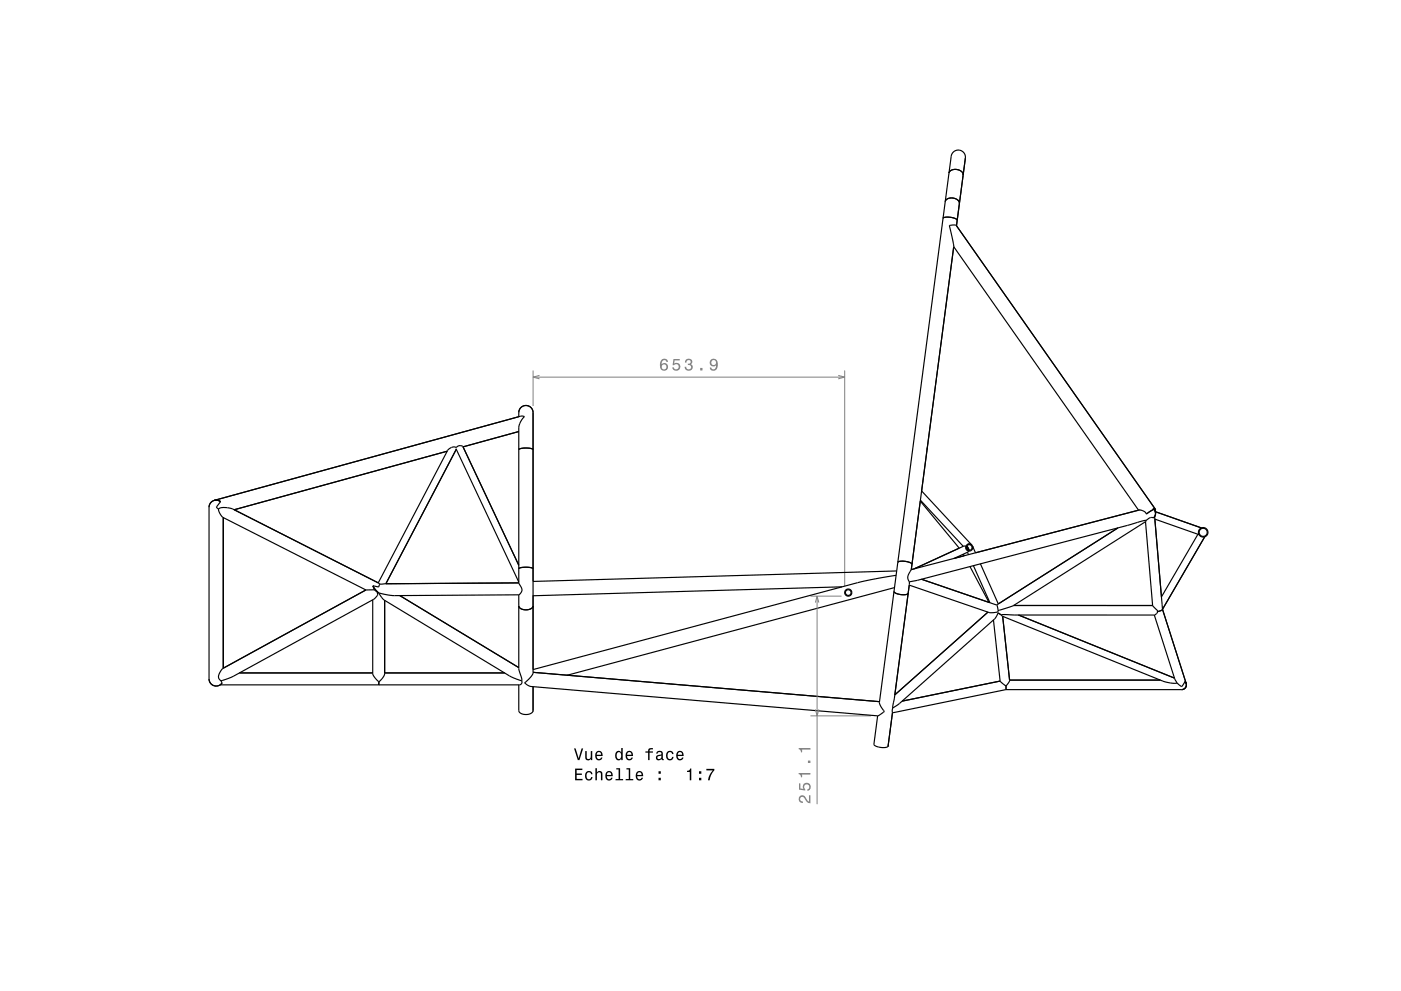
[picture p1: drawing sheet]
<svg xmlns="http://www.w3.org/2000/svg" width="420mm" height="297mm" viewBox="0 0 420 297" stroke-linecap="round" stroke-linejoin="round" font-family="sans-serif">
<path d="M159.8 111v10.7M253.2 111v64.6M243 178.7h9.3M243 214.5h18.1" fill="none" stroke="#808080" stroke-width=".3"/>
<g fill="none" stroke="#000" stroke-width=".35">
<path d="M283.7 59.9l-.3 .5a2.35 2.35 0 0 1 2.3-1 2.35 2.35 0 0 1 1.9 1.6 2.47 2.47 0 0 0-3.9-1.1zM284.5 51.9l.7-5.1a2.14 2.14 0 0 1 2.4-1.8 2.14 2.14 0 0 1 1.8 2.4l-1.8 13.6M284.5 51.9l-1.8 13.6M284.8 51.3a2.57 2.57 0 0 1 3.9 1v.1a2.35 2.35 0 0 0-1.9-1.6 2.35 2.35 0 0 0-2.3 1.1zM288.7 52.5h.1M282.7 65.5l-13.5 103.1M282.8 65.3a4.3 4.3 0 0 1 4.2 .7 4 4 0 0 0-4.3-.5zM285.9 73.9l55.4 79M287 66h.1M287.6 61h.1M287.6 61l-.9 6.7M134.1 135.2l-63.9 17.6"/>
<path d="M136.7 134.4l18.8 40M136.8 134.6l-21.1 40.3M155.5 124.9v-1.2a2.14 2.14 0 0 1 2.2-2.2 2.14 2.14 0 0 1 2.1 2.2v78l-.8 1.3-1.7 1.6 .2 .2 1.6 .9 104 8.8M155.5 129.3l-16.7 4.6M155.6 134.6a5.1 5.1 0 0 1 4.2 .2 5 5 0 0 0-4.3 0zM278 134.1v.1M278 134.1l-.1 .7M62.7 152v51.5M64.2 150l91.9-25.3 1.1 .1a5.5 5.5 0 0 0-1.7 3.4v46.5M64.2 150l1-.1 .9 .4M64.3 150h-.1M65.5 152.5a4 4 0 0 0 1.3 2.6l42.9 21.7"/>
<path d="M65.5 152.5a4.8 4.8 0 0 1 4.3 .1l43.6 22.1M66.1 150.3l-1.3 1.7 .7 .5M66.1 150.3a2.14 2.14 0 0 0-2.2-.2 2.14 2.14 0 0 0-1.2 1.9M67 155.1v45.2M275.9 149.9l12.8 13.9M276.3 147.1l15 16.3-.6-.4-.6 .1M335.2 158.2l-36.4 23.1M343.4 156.4l2.1 25.1M343.4 156.3l-39.6 25.2-4.6 1.5M343.7 154.1a2.25 2.25 0 0 0-2.2-1.2l-68.3 17.8M343.7 155.9l-68.6 18-2.5 .5M343.7 155.9l-.3 .4"/>
<path d="M345.7 152.4v.3M345.7 152.4l.3 .3M345.7 152.4a1.78 1.78 0 0 1 .1 2.8M345.7 152.7l-2 1.4M345.8 155.2l-.9-.1-1.2 .8M345.9 155.2h-.1M346 155.1l-.2 .1M346 152.7l.2 .1v.2M346 152.7l.2 .4M346.1 154.8l-.3 .4M346.1 154.8l2.4 27.8M346.2 155.6l13.3 4.6"/>
<path d="M346.2 153.1l.1 .2M346.3 153.3l13.9 4.9-.4 .2M346.3 153.3l.1 .8-.3 .7M346.4 152.7l-59.7-85.1-.7-.2-1.4 .2 1.3 6.2-12.5 95.3M346.4 152.7l-.2 .4M346.4 152.7h-.5M109.7 176.8l-43 23.6a2.48 2.48 0 0 0-.8 3.3l.4 .4M111.7 179.8v22.2l.7 1.2 1.2 1.2M111.8 175.6l.4 1.2M111.8 175.6l.6 .9 1.1 1.2M112.2 176.8a1.34 1.34 0 0 1 1.1 1.2 1.34 1.34 0 0 1-.9 1.3l-42.3 23.3-3.8 1.5M112.2 176.8h-2.5"/>
<path d="M113.4 174.7l.5 .3M113.5 177.7l1.6 2.1 37.7 22.8 3.6 1.4M113.5 177.7h.1M113.5 177.7l4.4 .8 37.6-.2M113.9 175l-.4 .9-1.7-.3M115.3 179.9v22.1a4.9 4.9 0 0 1-1.7 2.4M119.9 178.5l35.6 21.6M155.5 170.4a5 5 0 0 1 4.3 0M155.5 174.7l.5 .8a1.71 1.71 0 0 1-.5 2.8M155.5 178.3v22.1l.9 2.9v.7M155.5 174.7l-41.6 .3M155.5 169.4l-16.7-35.6a1.6 1.6 0 0 0-2.1 .3 2.29 2.29 0 0 0-2.5 .9l-20.8 39.7"/>
<path d="M252.4 175.9l-92.6 2.6M268 177.2a3.7 3.7 0 0 0 4.3 .6 3.7 3.7 0 0 1-4.3-.6zM268.2 176.1l-98.2 26.3M268.6 172.4l-11.3 2.2-97.5 26.1M268.8 171.1l-109 3.2M269.2 168.6a4 4 0 0 1 4.2 .5M269.2 168.6a4.1 4.1 0 0 1 4.2 .5M269.2 168.6l-5.6 41.9 .4 1.1 1.1 1.6-2 1.3M272.3 177.8h.1M272.6 175.4l23.9 8.2 2.6-.2 .1-.4M272.6 174.4l-5 37.8M273.2 170.7l-.4 .6a2.36 2.36 0 0 0-.2 3.1"/>
<path d="M273.4 169.1h.1M276.3 173.6l22.5 7.7M287.6 164.3l-11.7-14.1-2.7 20.5M288.8 166.1l.3 .5M289.6 163.7h-.7l-14.8 6.8-.9 .2M289.7 163.9l.4 .4v.5M289.8 163.7l.4 .5 .1 .7-.1-.7 .4 .7M289.8 163.7l.3 .3zM290 165.5l.3 .7M290.4 165.1l-.3 .4-4.2 1.9M290.8 169.8l5.7 10.7M291.6 164.5l-.1-.8 .9 2"/>
<path d="M291.8 169.5l5 11.1M293.9 169l5.4 12M359.1 160.1l-10.9 18.8M361.2 160.9l-12.7 21.7M155.5 181.6a2.64 2.64 0 0 0 3.8 .7l.5-.7a2.6 2.6 0 0 1-3.8 .8zM296.2 183.5l-27.9 24.8M297.8 185.8l2 18.3 1.8 1.5M298.8 181.3l.4 1.7M300.1 184.2l-.9-.5-1.1 1.8-28.4 25.3-2.1 1.4M300.1 184.2l.4 .5 48.5 19.6a8.1 8.1 0 0 0 3.9 .4M300.6 184.7l2.1 19.2-1.1 1.7M303.9 181.5h41.6"/>
<path d="M305.3 184.3l46.8 18.9M345.5 181.5l1.6 1.6-.2 .2M346.1 184.3l6 19.1 .8 1.3M346.9 183.3l.2 .1-1 .9-46-.1M348.2 182.9l-1.3 .4M348.5 182.6l-.3 .3M348.5 182.6l7.1 22.2M62.7 203.5a2.14 2.14 0 0 0 1.5 2 2.14 2.14 0 0 0 2.4-.8M66.3 204.1l.3 .6M71.8 201.7h39.9M113.6 204.4l-.1 .8M115.3 201.7h36"/>
<path d="M155.5 205.2v7.8a2.61 2.61 0 0 0 3.8 .7l.5-.7M156.4 204a.83 .83 0 0 1-.6 1.2h-89.8M159.8 213v.2M159.8 205.8v7.2M159.8 201.5l103.9 8.8M263.1 214.5l-1.1 8.5a3.7 3.7 0 0 0 4.2 .6M267.6 213.6l-1.4 10M267.6 213.6h.1M267.6 212.2v1.4M299.8 204.1l-29.4 6M301.5 206.7l-34 6.9M301.5 206.7h52.7"/>
<path d="M301.6 205.6l-.1 1.1M302.7 203.8h45.1M355.2 204.2a1.43 1.43 0 0 1 .4 1.6 1.43 1.43 0 0 1-1.4 .9M355.2 204.2l.4 .6M355.2 204.2l-1 1.6-1.3-1.1M355.6 204.8a1.43 1.43 0 0 1-1.4 1.9M266.2 223.6h.1"/>
<circle cx="360.7" cy="159.5" r="1.21"/>
<circle cx="360.7" cy="159.5" r="1.43"/>
<circle cx="254.3" cy="177.6" r="1.07"/>
<circle cx="254.3" cy="177.6" r=".86"/>
<circle cx="290.6" cy="164.1" r=".86"/>
<circle cx="290.6" cy="164.1" r="1.07"/>
</g>
<g fill="#000">
<path d="M172.4 230.4v3.5h2.2v-.5h-1.7v-1.2h1.5v-.4h-1.5v-1h1.7v-.4zM175.7 231.4a1.45 1.45 0 0 0-.3 1.7 1.45 1.45 0 0 0 1.6 .8l.5-.6 .1-.4h-.4l-.4 .6a1.02 1.02 0 0 1-1-1 1.02 1.02 0 0 1 1-1l.4 .5h.4a1.09 1.09 0 0 0-.7-.9 1.09 1.09 0 0 0-1.2 .3zM178.5 230.2v3.7h.4v-1.6a.63 .63 0 0 1 .4-.8 .63 .63 0 0 1 .8 .4l.1 2h.4v-1.8a.88 .88 0 0 0-.6-1 .88 .88 0 0 0-1.1 .4v-1.3zM181.8 231.4a1.45 1.45 0 0 0-.3 1.7 1.45 1.45 0 0 0 1.5 .8l.7-.8h-.5l-.6 .4a.76 .76 0 0 1-.7-.9h1.8a1.16 1.16 0 0 0-.5-1.3 1.16 1.16 0 0 0-1.4 .1zM182.1 231.6l.2-.1a.67 .67 0 0 1 .7 .1 .67 .67 0 0 1 .2 .7h-1.3zM184.8 230.2v.4h.7v2.9h-1v.4h2.3v-.4h-.9v-3.3zM187.8 230.2v.4h.7v2.9h-.9v.4h2.2v-.4h-.9v-3.3zM190.9 231.4a1.45 1.45 0 0 0-.3 1.7 1.45 1.45 0 0 0 1.5 .8l.7-.8h-.5l-.6 .4a.76 .76 0 0 1-.7-.9h1.8a1.16 1.16 0 0 0-.5-1.3 1.16 1.16 0 0 0-1.4 .1zM191.2 231.6l.2-.1a.67 .67 0 0 1 .7 .1 .67 .67 0 0 1 .2 .7h-1.3zM197.4 233.1v.8h.7v-.8zM197.4 231.1v.8h.7v-.8z" fill-rule="evenodd"/>
<path d="M172.1 224.3l1.1 3.5h.5l1.1-3.5h-.5l-.8 3-.9-3zM175.4 225.1v1.8a.89 .89 0 0 0 .7 1 .89 .89 0 0 0 1-.5v.4h.4v-2.7h-.4v1.6a.64 .64 0 0 1-.4 .7 .64 .64 0 0 1-.8-.3v-2zM178.7 225.4a1.45 1.45 0 0 0-.2 1.6 1.45 1.45 0 0 0 1.4 .8l.7-.8h-.4l-.6 .5a.76 .76 0 0 1-.7-.9h1.8a1.16 1.16 0 0 0-.5-1.4 1.16 1.16 0 0 0-1.5 .2zM179.1 225.6l.2-.2a.66 .66 0 0 1 .7 .1 .66 .66 0 0 1 .2 .7h-1.3zM184.7 225.4a1.49 1.49 0 0 0-.3 1.5 1.49 1.49 0 0 0 1.3 1l.5-.5v.4h.5v-3.6h-.5v1.3a.89 .89 0 0 0-1.5-.1zM185 225.7a.62 .62 0 0 1 .7-.3 .62 .62 0 0 1 .5 .6 .91 .91 0 0 1 0 1 .91 .91 0 0 1-.9 .4l-.4-.5zM187.8 225.4a1.46 1.46 0 0 0-.2 1.6 1.46 1.46 0 0 0 1.4 .8l.7-.8h-.4l-.6 .5a.76 .76 0 0 1-.7-.9h1.8a1.17 1.17 0 0 0-.5-1.4 1.17 1.17 0 0 0-1.5 .2zM188.2 225.6l.2-.2a.66 .66 0 0 1 .7 .1 .66 .66 0 0 1 .2 .7h-1.3zM193.5 225.2v.4h.8v2.2h.4v-2.2h1v-.4h-1l.1-.4 .9-.2v-.4a.96 .96 0 0 0-1 0 .96 .96 0 0 0-.4 1zM197 225.2l-.3 .7h.4a.55 .55 0 0 1 .7-.5 .55 .55 0 0 1 .4 .7l-.2 .1a.91 .91 0 0 0-1.3 .5 .91 .91 0 0 0 .7 1.2l.9-.4 .1 .3h.6v-.3l-.3-.1v-1.6a1.02 1.02 0 0 0-1.7-.6zM197.2 226.8l1.1-.4a.77 .77 0 0 1-.2 .9 .77 .77 0 0 1-.9 .1zM200 225.4a1.45 1.45 0 0 0-.3 1.7 1.45 1.45 0 0 0 1.5 .7l.6-.5 .1-.5h-.4l-.4 .7a1.01 1.01 0 0 1-1-1.1 1.01 1.01 0 0 1 1-1l.4 .6h.4a1.09 1.09 0 0 0-.7-1 1.09 1.09 0 0 0-1.2 .4zM203 225.4a1.45 1.45 0 0 0-.2 1.6 1.45 1.45 0 0 0 1.4 .8l.7-.8h-.4l-.6 .5a.76 .76 0 0 1-.7-.9h1.7a1.16 1.16 0 0 0-.4-1.4 1.16 1.16 0 0 0-1.5 .2zM203.4 225.6l.2-.2a.66 .66 0 0 1 .7 .1 .66 .66 0 0 1 .2 .7h-1.3z" fill-rule="evenodd"/>
<path d="M206 231v.4h.8v2.5h.4v-3.6h-.3a.77 .77 0 0 1-.9 .7zM209.6 233.1v.8h.7v-.8zM209.6 231.1v.8h.7v-.8zM211.8 230.4v.5h1.9a5.2 5.2 0 0 0-1.5 3h.5a5.3 5.3 0 0 1 1.5-3.1v-.4z" fill-rule="evenodd"/>
</g>
<path d="M198.4 107.8a2.39 2.39 0 0 0 .2 3.2 1.16 1.16 0 0 0 1.5-.3 1.16 1.16 0 0 0-.2-1.6 1.16 1.16 0 0 0-1.6 .1 1.02 1.02 0 0 1 .9-1.3l.4 .2 .2 .4h.5a1.11 1.11 0 0 0-.8-1 1.11 1.11 0 0 0-1.1 .3zM198.3 110a.75 .75 0 0 1 1.5 0 .75 .75 0 0 1-1.5 0zM201.9 107.6l-.3 1.9h.4a.8 .8 0 0 1 1.3-.3 .8 .8 0 0 1-.1 1.3 .8 .8 0 0 1-1.2-.4h-.5a1.21 1.21 0 0 0 1.5 1.1 1.21 1.21 0 0 0 .8-1.7 1.21 1.21 0 0 0-1.7-.5l.1-1h1.6v-.4zM205.6 107.8l-.3 .9h.5a.62 .62 0 0 1 .3-.8 .62 .62 0 0 1 .8 .3 .62 .62 0 0 1-.2 .8h-.5v.4a.74 .74 0 0 1 1 .6 .74 .74 0 0 1-.8 .8 .74 .74 0 0 1-.7-.9h-.5a1.18 1.18 0 0 0 1.6 1.2 1.18 1.18 0 0 0 .6-1.8l-.3-.2a1.01 1.01 0 0 0 0-1.5 1.01 1.01 0 0 0-1.5 .2zM209.9 110.3v.7h.7v-.7zM213.1 107.8a1.15 1.15 0 0 0-.1 1.7 1.15 1.15 0 0 0 1.7-.1 1.03 1.03 0 0 1-.8 1.3l-.5-.1-.2-.4h-.4a1.23 1.23 0 0 0 1.5 .9 1.23 1.23 0 0 0 .9-1.5 1.42 1.42 0 0 0-.4-1.7 1.42 1.42 0 0 0-1.7-.1zM213.2 108.7a.75 .75 0 0 1 1.5 0 .75 .75 0 0 1-1.5 0z" fill-rule="evenodd" fill="#808080"/>
<path d="M159.8 113h93.4M161.7 112.5l-1.9 .5 1.9 .5M251.3 112.5l1.9 .5-1.9 .5" fill="none" stroke="#808080" stroke-width=".3"/>
<path d="M239.7 238.7a1.2 1.2 0 0 0-.2 1.3 1.2 1.2 0 0 0 1.2 .7v-.5a.71 .71 0 0 1-.8-.5 .71 .71 0 0 1 .5-.9 .71 .71 0 0 1 .8 .5l.2 .3a1.63 1.63 0 0 0 1.6 1.1v-2.4h-.5v1.9l-.4-.3-1-1.4a1.1 1.1 0 0 0-1.4 .2zM239.5 234.8v1.8l1.9 .3v-.4a.8 .8 0 0 1-.2-1.2 .8 .8 0 0 1 1.2 .1 .8 .8 0 0 1-.4 1.2v.4a1.21 1.21 0 0 0 1.1-1.5 1.21 1.21 0 0 0-1.6-.8 1.21 1.21 0 0 0-.6 1.7l-1-.1v-1.5zM239.4 231.7v.3a.77 .77 0 0 1 .7 .9h.4v-.8h2.5v-.4zM242.2 228v.6h.8v-.6zM239.4 224.2v.3a.77 .77 0 0 1 .7 1h.4v-.8h2.5v-.5z" fill-rule="evenodd" fill="#808080"/>
<path d="M245 178.7v62.3M244.4 180.6l.6-1.9 .5 1.9M244.4 212.6l.6 1.9 .5-1.9" fill="none" stroke="#808080" stroke-width=".3"/>
</svg>
